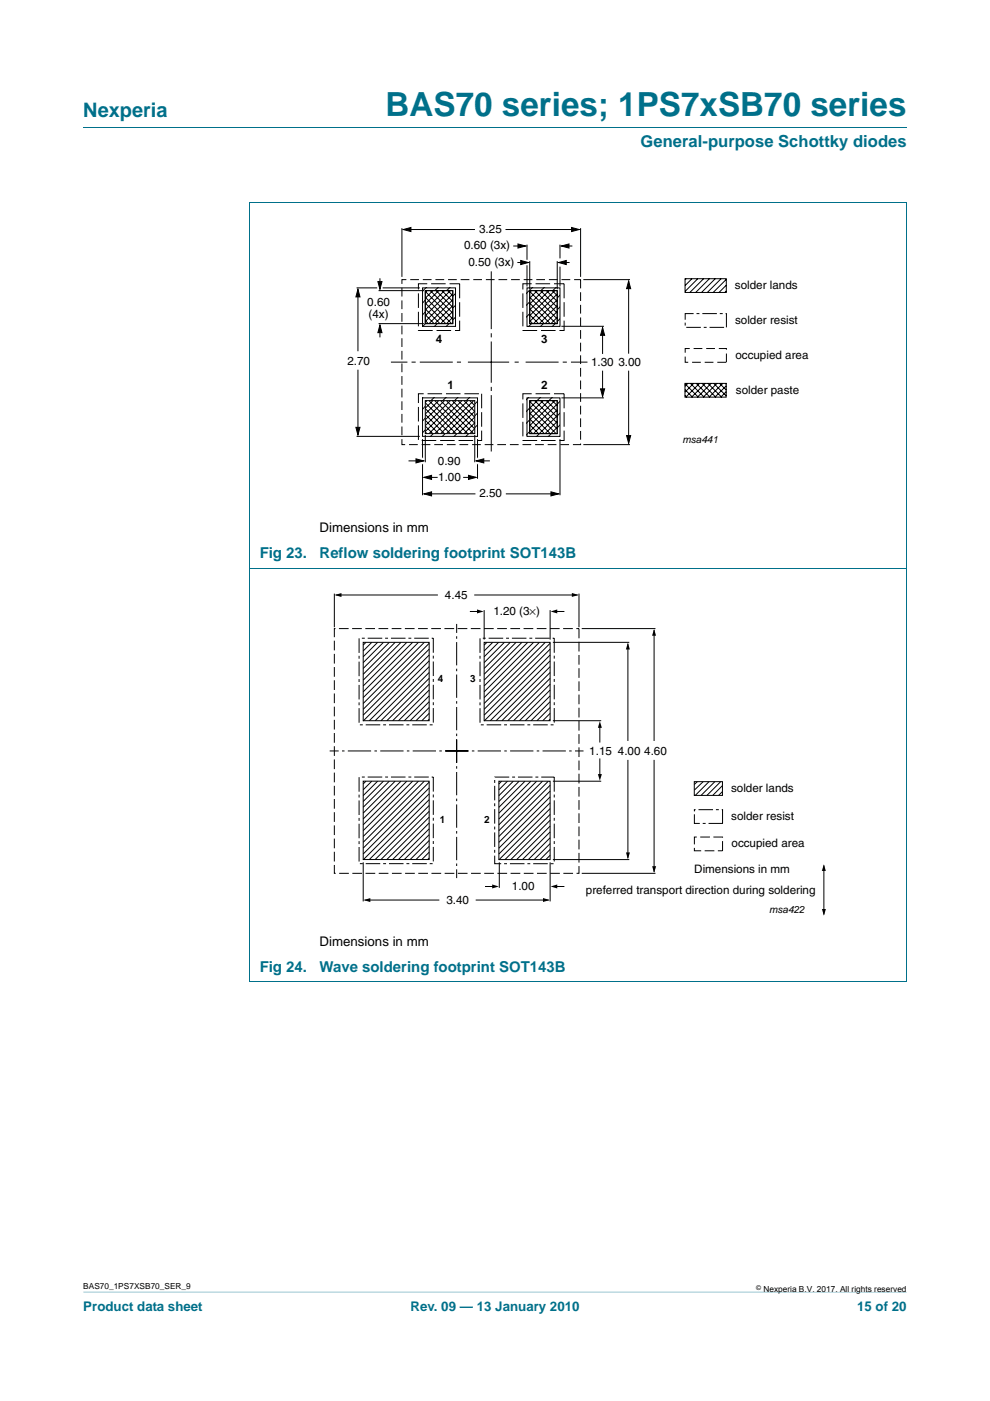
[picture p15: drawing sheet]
<svg xmlns="http://www.w3.org/2000/svg" width="210mm" height="297mm" viewBox="0 0 210 297" stroke-linecap="round" stroke-linejoin="round" font-family="sans-serif">
<defs><g id="words">
<text font-size="7" fill="#00708a" x="81.8" y="24.6">BAS70 series; 1PS7xSB70 series</text>
<text font-size="4.2" fill="#00708a" x="17.7" y="24.9">Nexperia</text>
<text font-size="3.5" fill="#00708a" x="135.9" y="31.1">General-purpose Schottky diodes</text>
<g font-size="3.2" fill="#00708a">
<text x="55.1" y="118.3">Fig 23.</text>
<text x="67.8" y="118.3">Reflow soldering footprint SOT143B</text>
<text x="55.1" y="206">Fig 24.</text>
<text x="67.8" y="206">Wave soldering footprint SOT143B</text>
</g>
<g font-size="2.8">
<text x="67.8" y="112.8">Dimensions in mm</text>
<text x="67.8" y="200.5">Dimensions in mm</text>
</g>
<g font-size="2.8" fill="#00708a">
<text x="17.7" y="277.9">Product data sheet</text>
<text x="87.1" y="277.9">Rev. 09 — 13 January 2010</text>
<text x="181.8" y="277.9">15 of 20</text>
</g>
<g font-size="2.5">
<text x="98.4" y="52.9">0.60 (3x)</text>
<text x="101.6" y="49.5">3.25</text>
<text x="99.4" y="56.4">0.50 (3x)</text>
<text x="77.9" y="64.8">0.60</text>
<text x="155.9" y="61.4">solder lands</text>
<text x="78.2" y="67.4">(4x)</text>
<text x="155.9" y="68.7">solder resist</text>
<text x="73.7" y="77.3">2.70</text>
<text x="92.4" y="72.7">4</text>
<text x="114.8" y="72.7">3</text>
<text x="125.4" y="77.6">1.30</text>
<text x="131.2" y="77.5">3.00</text>
<text x="156" y="76.1">occupied area</text>
<text x="94.9" y="82.4">1</text>
<text x="114.8" y="82.4">2</text>
<text x="156.1" y="83.5">solder paste</text>
<text x="92.9" y="98.6">0.90</text>
<text x="93" y="102">1.00</text>
<text x="101.7" y="105.5">2.50</text>
<text x="94.4" y="126.9">4.45</text>
<text x="104.7" y="130.4">1.20 (3×)</text>
<text x="125" y="160">1.15</text>
<text x="131.1" y="160">4.00</text>
<text x="136.6" y="160">4.60</text>
<text x="155.1" y="167.9">solder lands</text>
<text x="155.1" y="173.9">solder resist</text>
<text x="155.2" y="179.6">occupied area</text>
<text x="147.3" y="185.2">Dimensions in mm</text>
<text x="94.7" y="191.6">3.40</text>
<text x="108.6" y="188.7">1.00</text>
<text x="124.3" y="189.6">preferred transport direction during soldering</text>
</g>
<g font-size="2.1">
<text x="144.8" y="94">msa441</text>
<text x="92.9" y="144.7">4</text>
<text x="99.7" y="144.7">3</text>
<text x="93.3" y="174.6">1</text>
<text x="102.7" y="174.6">2</text>
<text x="163.2" y="193.7">msa422</text>
</g>
<g font-size="1.8">
<text x="17.7" y="273.3">BAS70_1PS7XSB70_SER_9</text>
<text x="161.9" y="273.9">Nexperia B.V. 2017. All rights reserved</text>
</g>
<text font-size="1.4" x="160.4" y="273.4">©</text>
</g></defs>
<path d="M17.7 273.9l174.6 .1z" fill="#00708a"/>
<path d="M17.7 27h174.6M52.9 42.9h139.4M53 42.9v165.2M192.3 42.9v165.2M52.9 120.5h139.4M52.9 208.1h139.4" fill="none" stroke="#00708a" stroke-width=".21"/>
<g fill="none" stroke="#000" stroke-width=".21">
<path d="M80.6 59v2.3M85.2 48.4v10.3M85.5 48.7h15.2M104.2 57.5v12.3M107.2 48.7h15.7M108.9 52.2h2.6M109.7 55.7h2.4M111.8 56.2v4.5M111.8 51.9v3.2M112.4 55.4v5.9M118.2 55.4v5.9M118.5 55.7h2.3"/>
<path d="M118.8 51.9v2.9M118.8 56.5v4.2M119.1 52.2h2.3M123.1 48.4v10.3M123.7 59.3h9.9M133.3 59.6v15.4M75.9 78.4v13.8M80.3 61.6h9.6M80.3 68.6h9.6M80.6 68.9v2.6M81.2 61h7.8M82.9 76.8h3.5"/>
<path d="M87.3 76.8h.9M89 76.8h7M96.9 76.8h.9M99.2 76.8h8.8M104.2 70.7v.8M104.2 72.4v8.8M109.2 76.8h.8M111.5 76.8h7M111.8 61h7v8.2h-7zM112.5 61.4l-.8 .7M112.9 61l-.4 .4M115.4 61l-3.7 3.6"/>
<path d="M117.9 61l-6.2 6.1M118.8 62.5l-6.7 6.7M118.8 65l-4.2 4.2M118.8 67.5l-1.7 1.7M119.1 69.2h9M119.4 76.8h.8M121.1 76.8h3.5M127.8 69.5v5.5M127.8 78.6v5.5M133.3 78.6v15.4M75.6 92.5h13.4M104.2 83.8v11.9"/>
<path d="M104.2 82v.9M118.8 93.1v11.9M119.1 84.4h9M123.7 94.3h9.9M89.9 104.7h10.9M107.3 104.7h11.2"/>
</g>
<g fill="#000" stroke="#000" stroke-width=".21">
<path d="M80.1 59.7h.9l-.4 1.6zM85.5 48.7l1.7-.5v.9zM109.9 51.7l1.6 .5-1.6 .4zM110.4 55.2l1.7 .5-1.7 .4zM118.5 55.7l1.6-.5v.9zM119.1 52.2l1.6-.5v.9zM121.2 48.2l1.7 .5-1.7 .4zM80.6 68.9l.4 1.6h-.9zM127.8 69.5l.4 1.6h-.8zM133.3 59.6l.5 1.6h-.9zM75.5 90.6h.9l-.5 1.6zM127.4 82.4h.8l-.4 1.7z"/>
<path d="M132.9 92.4h.9l-.5 1.6zM89.9 104.7l1.6-.4v.8zM116.9 104.3l1.6 .4-1.6 .4z"/>
</g>
<path d="M85.2 59.3h37.9v35h-37.9z" fill="none" stroke="#000" stroke-width=".21" stroke-dasharray="1.9 .8" stroke-linecap="butt"/>
<path d="M112.4 61.6h5.8v7h-5.8z" fill="#fff" stroke="#000" stroke-width=".21"/>
<g fill="none" stroke="#000" stroke-width=".21">
<path d="M112.4 61.6h5.8v7h-5.8zM112.4 68l.6 .6M112.4 66.7l1.8 1.9M112.4 65.5l3.1 3.1M112.4 64.3l4.3 4.3M112.4 63l5.5 5.6M112.4 61.8l5.8 5.8M112.7 61.6l-.3 .4M113.4 61.6l4.8 4.8M114 61.6l-1.6 1.6M114.7 61.6l3.5 3.5M115.2 61.6l-2.8 2.9"/>
<path d="M115.9 61.6l2.3 2.3M116.4 61.6l-4 4.1M117.1 61.6l1.1 1.1M117.7 61.6l-5.3 5.3M118.2 68.5l-.1 .1M118.2 67.3l-1.3 1.3M118.2 66l-2.6 2.6M118.2 64.8l-3.8 3.8M118.2 63.6l-5.1 5M118.2 62.3l-5.8 5.9M111.8 84.4h7v8.1h-7zM112 84.3l-.3 .3"/>
<path d="M114.6 84.3l-2.9 2.8M117.1 84.3l-5.4 5.3M118.8 92.5v.1M118.8 90.1l-2.5 2.5M118.8 87.5l-5 5.1M118.8 85l-7.1 7.1"/>
</g>
<path d="M110.9 60.2h8.7v9.9h-8.7z" fill="none" stroke="#000" stroke-width=".21" stroke-dasharray="3.1 .8" stroke-linecap="butt"/>
<path d="M112.4 84.9h5.8v7h-5.8z" fill="#fff" stroke="#000" stroke-width=".21"/>
<g fill="none" stroke="#000" stroke-width=".21">
<path d="M89.6 61h7v8.2h-7zM90.4 61l-.8 .8M92.9 61l-3.3 3.3M95.4 61l-5.8 5.8M96.7 62.2l-7.1 7M96.7 67.2l-2.1 2M96.7 64.7l-4.6 4.5M112.4 84.9h5.8v7h-5.8zM112.4 91.3l.6 .6M112.4 90.1l1.8 1.8M112.4 88.8l3.1 3.1M112.4 87.6l4.3 4.3"/>
<path d="M112.4 86.4l5.5 5.5M112.4 85.1l5.8 5.8M112.7 84.9l-.3 .4M113.4 84.9l4.8 4.8M114 84.9l-1.6 1.6M114.7 84.9l3.5 3.6M115.2 84.9l-2.8 2.9M115.9 84.9l2.3 2.3M116.4 84.9l-4 4.1M117.1 84.9l1.1 1.1M117.7 84.9l-5.3 5.4M118.2 91.8l-.1 .1"/>
<path d="M118.2 90.6l-1.3 1.3M118.2 89.4l-2.6 2.5M118.2 88.1l-3.8 3.8M118.2 86.9l-5.1 5M118.2 85.7l-5.8 5.8"/>
</g>
<path d="M110.9 83.5h8.7v9.9h-8.7z" fill="none" stroke="#000" stroke-width=".21" stroke-dasharray="3.1 .8" stroke-linecap="butt"/>
<path d="M90.2 61.6h5.8v7h-5.8z" fill="#fff" stroke="#000" stroke-width=".21"/>
<g fill="none" stroke="#000" stroke-width=".21">
<path d="M90.2 61.6h5.8v7h-5.8zM90.2 68l.6 .6M90.2 66.7l1.9 1.9M90.2 65.5l3.1 3.1M90.2 64.3l4.4 4.3M90.2 63l5.6 5.6M90.2 61.8l5.8 5.8M90.6 61.6l-.4 .4M91.3 61.6l4.7 4.8M91.8 61.6l-1.6 1.6M92.5 61.6l3.5 3.5M93 61.6l-2.8 2.9"/>
<path d="M93.7 61.6l2.3 2.3M94.3 61.6l-4.1 4.1M95 61.6l1 1.1M95.5 61.6l-5.3 5.3M96 68.5l-.1 .1M96 67.3l-1.3 1.3M96 66l-2.5 2.6M96 64.8l-3.8 3.8M96 63.6l-5 5M96 62.3l-5.8 5.9M89.6 84.4h11.7v8.1h-11.7zM92 84.3l-2.4 2.5"/>
<path d="M94.5 84.3l-4.9 5M97 84.3l-7.4 7.5M99.6 84.3l-8.3 8.3M101.3 92.5v.1M101.3 90l-2.5 2.6M101.3 87.5l-5 5.1M101.3 85l-7.5 7.6"/>
</g>
<path d="M88.7 60.2h8.8v9.9h-8.8z" fill="none" stroke="#000" stroke-width=".21" stroke-dasharray="3.1 .8" stroke-linecap="butt"/>
<path d="M90.2 84.9h10.5v7h-10.5z" fill="#fff" stroke="#000" stroke-width=".21"/>
<path d="M88.7 83.5h13.5v9.9h-13.5z" fill="none" stroke="#000" stroke-width=".21" stroke-dasharray="3.1 .8" stroke-linecap="butt"/>
<g fill="none" stroke="#000" stroke-width=".21">
<path d="M145.3 59.1h8.7v2.9h-8.7zM145.5 59.1l-.2 .2M146.8 59.1l-1.5 1.4M148 59.1l-2.7 2.7M149.2 59.1l-2.9 2.9M150.5 59.1l-2.9 2.9M151.7 59.1l-2.9 2.9M152.9 59.1l-2.9 2.9M154.1 59.2l-2.8 2.8M75.6 61h4.4M75.9 61.3v13.2M154.1 61.7l-.4 .3"/>
<path d="M154.1 60.5l-1.6 1.5M86.6 97.7h3.3M89.6 93.1v11.9M90.2 91.6l.4 .3M90.2 90.3l1.6 1.6M90.2 89.1l2.8 2.8M90.2 87.9l4.1 4M90.2 86.6l5.3 5.3M90.2 85.4l6.5 6.5M90.2 92.2v5.8M90.6 84.9l-.4 .4M91 84.9l7 7"/>
<path d="M91.8 84.9l-1.6 1.6M92.2 84.9l7 7M93 84.9l-2.8 2.9M93.5 84.9l7 7M94.3 84.9l-4.1 4.1M94.7 84.9l6 6M95.5 84.9l-5.3 5.4M95.9 84.9l4.8 4.8M96.8 84.9l-6.6 6.6M97.2 84.9l3.5 3.6M98 84.9l-7 7M98.4 84.9l2.3 2.3"/>
<path d="M99.2 84.9l-7 7M99.6 84.9l1.1 1.1M100.5 84.9l-7 7M100.7 90.9l-1.1 1M100.7 89.7l-2.3 2.2M100.7 88.4l-3.5 3.5M100.7 87.2l-4.8 4.7M100.7 85.9l-6 6M100.7 92.2v5.8M101 97.7h2.9M101.3 93.1v8.4M145.3 81.3h8.7v2.9h-8.7z"/>
<path d="M145.3 81.4l2.8 2.8M145.3 82.6l1.6 1.6M145.3 83.8l.3 .4M145.9 81.3l-.6 .6M146.4 81.3l3 2.9M147.1 81.3l-1.8 1.8M147.7 81.3l2.9 2.9M148.4 81.3l-2.9 2.9M148.9 81.3l2.9 2.9M149.6 81.3l-2.9 2.9M150.1 81.3l3 2.9M150.8 81.3l-2.9 2.9"/>
<path d="M151.4 81.3l2.6 2.6M152.1 81.3l-2.9 2.9M152.6 81.3l1.4 1.4M153.3 81.3l-2.9 2.9M153.9 81.3l.1 .2M154 83l-1.1 1.2M154 81.8l-2.4 2.4M89.9 101.2h2.9M98.2 101.2h2.8M70.9 125.9v7.1M71.2 126.2h21.7M77 136.2h14v16.6h-14z"/>
<path d="M77.6 136.2l-.6 .6M78.9 136.2l-1.9 1.8M80.1 136.2l-3.1 3.1M81.3 136.2l-4.3 4.3M82.6 136.2l-5.6 5.5M83.8 136.2l-6.8 6.8M85 136.2l-8 8M86.3 136.2l-9.3 9.2M87.5 136.2l-10.5 10.5M88.8 136.2l-11.8 11.7M90 136.2l-13 13M91 138.9l-14 14"/>
<path d="M91 137.6l-14 14M91 136.4l-14 14M99.8 129.6h1.7M100.6 126.2h21.9M102.7 129.4v6.2M102.7 136.2h14v16.6h-14zM103.3 136.2l-.6 .6M104.5 136.2l-1.8 1.8M105.8 136.2l-3.1 3.1M107 136.2l-4.3 4.3M108.2 136.2l-5.5 5.5M109.5 136.2l-6.8 6.8"/>
<path d="M110.7 136.2l-8 8M111.9 136.2l-9.2 9.2M113.2 136.2l-10.5 10.5M114.4 136.2l-11.7 11.7M115.7 136.2l-13 13M116.7 138.9l-14 14M116.7 137.6l-14 14M116.7 136.4l-14 14M116.7 129.4v6.2M117.3 136.2h16.2M117.9 129.6h1.7M122.8 125.9v7.1"/>
<path d="M123.4 133.3h15.6M133.2 136.5v20.6M138.7 133.6v23.5M91 152.5l-.3 .3M91 151.2l-1.5 1.6M91 150l-2.8 2.8M91 148.8l-4 4M91 147.5l-5.2 5.3M91 146.3l-6.5 6.5M91 145.1l-7.7 7.7M91 143.8l-9 9M91 142.6l-10.2 10.2"/>
<path d="M91 141.3l-11.4 11.5M91 140.1l-12.7 12.7M116.7 152.5l-.3 .3M116.7 151.2l-1.6 1.6M116.7 150l-2.8 2.8M116.7 148.8l-4.1 4M116.7 147.5l-5.3 5.3M116.7 146.3l-6.5 6.5M116.7 145.1l-7.8 7.7M116.7 143.8l-9 9M116.7 142.6l-10.2 10.2M116.7 141.3l-11.5 11.5"/>
<path d="M116.7 140.1l-12.7 12.7M117.3 152.8h10.2M127.2 154v3.3M77 165.6h14v16.6h-14zM77.6 165.6l-.6 .6M78.9 165.6l-1.9 1.8M80.1 165.6l-3.1 3.1M81.3 165.6l-4.3 4.3M82.6 165.6l-5.6 5.6M83.8 165.6l-6.8 6.8M85 165.6l-8 8M86.3 165.6l-9.3 9.3"/>
<path d="M87.5 165.6l-10.5 10.5M88.8 165.6l-11.8 11.7M90 165.6l-13 13M91 179.4l-2.8 2.8M91 178.2l-4 4M91 177l-5.2 5.2M91 175.7l-6.5 6.5M91 174.5l-7.7 7.7M91 173.3l-9 8.9M91 172l-10.2 10.2M91 170.8l-11.4 11.4M91 169.5l-12.7 12.7"/>
<path d="M91 168.3l-14 14M91 167.1l-14 14M91 165.8l-14 14M105.8 165.6h10.9v16.6h-10.9zM106.4 165.6l-.6 .6M107.6 165.6l-1.8 1.9M108.9 165.6l-3.1 3.1M110.1 165.6l-4.3 4.3M111.4 165.6l-5.6 5.6M112.6 165.6l-6.8 6.8M113.8 165.6l-8 8M115.1 165.6l-9.3 9.3"/>
<path d="M116.3 165.6l-10.5 10.5M116.7 178.9l-3.4 3.3M116.7 177.6l-4.6 4.6M116.7 176.4l-5.9 5.8M116.7 175.2l-7.1 7M116.7 173.9l-8.4 8.3M116.7 172.7l-9.6 9.5M116.7 171.4l-10.9 10.9M116.7 170.2l-10.9 10.9M116.7 169l-10.9 10.8M116.7 167.7l-10.9 10.9M116.7 166.5l-10.9 10.9"/>
<path d="M117.3 165.6h10.2M127.2 160.9v3.5M133.2 161.1v20.9M138.7 161.1v23.8M147.3 165.7h5.9v2.9h-5.9zM147.9 165.7l-.6 .6M149.1 165.7l-1.8 1.8M150.4 165.7l-2.9 2.9M151.6 165.7l-2.9 2.9M152.9 165.7l-3 2.9M153.2 167.8l-.8 .8M153.2 166.6l-2 2"/>
<path d="M77 182.8v8.3M77.3 190.8h15.9M91 181.9l-.3 .3M91 180.7l-1.5 1.5M100.9 190.8h15.5M103 188h1.7M105.9 182.8v5.4M116.7 182.8v8.3M116.7 181.3l-.9 .9M116.7 180.1l-2.2 2.1M117.3 182.2h16.2M117.9 188h1.7"/>
<path d="M123.4 185.2h15.6M174.7 183.5v10.4"/>
</g>
<path d="M75.9 61.3l.5 1.7h-.9zM88.2 97.3l1.7 .4-1.7 .5zM101 97.7l1.6-.4v.9zM89.9 101.2l1.6-.4v.9zM99.4 100.8l1.6 .4-1.6 .5z" fill="#000" stroke="#000" stroke-width=".21"/>
<path d="M145.3 66.5h8.8v2.9h-8.8zM76.2 135.3h15.7v18.4h-15.7zM101.8 135.3h15.8v18.4h-15.8zM76.2 164.7h15.7v18.4h-15.7zM104.9 164.8h12.7v18.3h-12.7zM147.3 171.7h6v2.9h-6z" fill="none" stroke="#000" stroke-width=".21" stroke-dasharray="3.1 .6 .6 .6" stroke-linecap="butt"/>
<path d="M145.3 73.9h8.8v2.9h-8.8z" fill="none" stroke="#000" stroke-width=".21" stroke-dasharray="1.9 .8" stroke-linecap="butt"/>
<g fill="#fff" stroke="#fff" stroke-width=".21">
<path d="M89.3 97.2h.6v1.1h-.6z"/>
<path d="M101 97.2h.6v1.1h-.6z"/>
</g>
<g fill="#000">
<path d="M71 126.2l1.4-.5v.9zM101.2 129.2l1.4 .4-1.4 .5zM116.8 129.6l1.4-.4v.9zM121.3 125.7l1.4 .5-1.4 .4zM133.2 136.3l.4 1.4h-.9zM138.7 133.4l.4 1.4h-.8zM127.2 152.9l.5 1.4h-.9zM126.8 164.1h.9l-.5 1.4zM77.1 190.8l1.4-.4v.9zM104.4 187.5l1.4 .5-1.4 .4zM115.2 190.4l1.4 .4-1.4 .4zM116.8 188l1.4-.5v.9z"/>
<path d="M132.8 180.7h.8l-.4 1.4zM138.3 183.7h.9l-.5 1.4zM174.7 183.2l.5 1.5h-.9zM174.3 192.7h.9l-.5 1.4z"/>
</g>
<path d="M70.9 133.3h51.9v51.9h-51.9zM147.3 177.5h6v2.9h-6z" fill="none" stroke="#000" stroke-width=".21" stroke-dasharray="2.1 .7" stroke-linecap="butt"/>
<path d="M94.4 159.2h29.4M96.9 156.8v29.4M99.4 159.2h-29.5M96.9 161.7v-29.4" fill="none" stroke="#000" stroke-width=".21" stroke-dasharray="4.9 .7 .5 .7" stroke-linecap="butt"/>
<use href="#words"/>
</svg>
